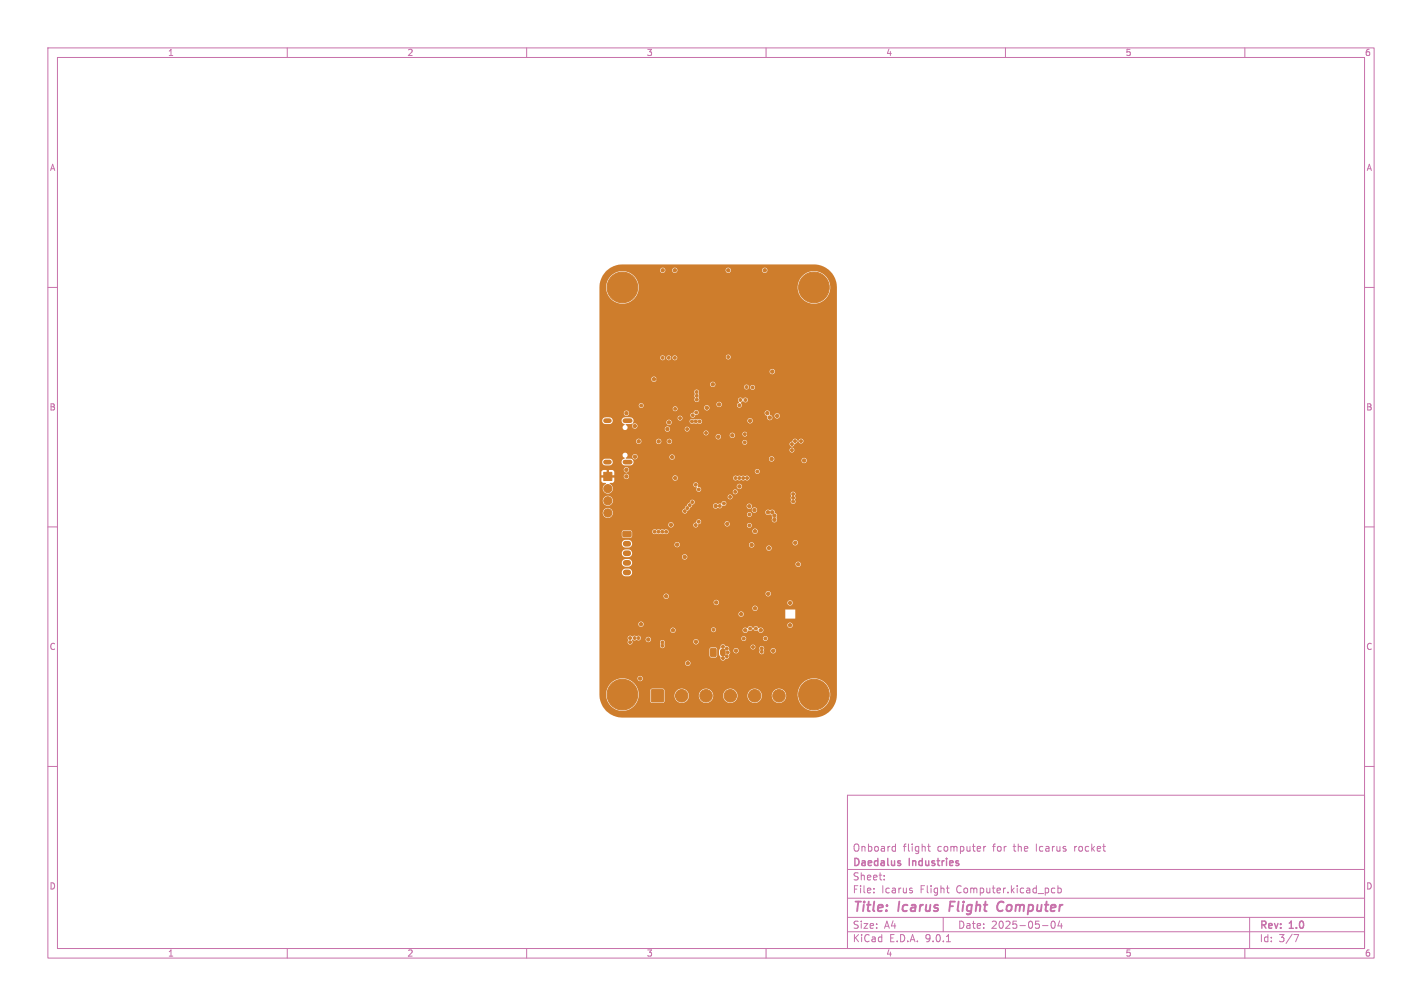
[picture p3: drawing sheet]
<svg xmlns="http://www.w3.org/2000/svg" width="297mm" height="210mm" viewBox="0 0 297 210" stroke-linecap="round" stroke-linejoin="round" font-family="sans-serif">
<defs><g id="words">
<g font-size="2.8" fill="#c872ab">
<text x="178" y="190.9">Title:</text>
<text x="187.7" y="190.9">Icarus</text>
<text x="199.1" y="190.9">Flight</text>
<text x="209.9" y="190.9">Computer</text>
</g>
<g font-size="2.1" fill="#c872ab">
<text x="178" y="178">Onboard</text>
<text x="188.6" y="178">flight</text>
<text x="195.8" y="178">computer</text>
<text x="207.5" y="178">for</text>
<text x="212" y="178">the</text>
<text x="216.8" y="178">Icarus</text>
<text x="224.9" y="178">rocket</text>
<text x="178" y="184">Sheet:</text>
<text x="178" y="181.2">Daedalus</text>
<text x="190" y="181.2">Industries</text>
<text x="178" y="186.7">File:</text>
<text x="184.1" y="186.7">Icarus</text>
<text x="192.2" y="186.7">Flight</text>
<text x="199.9" y="186.7">Computer.kicad_pcb</text>
<text x="178" y="196.9">KiCad</text>
<text x="178" y="194.1">Size:</text>
<text x="184.7" y="194.1">A4</text>
<text x="185.7" y="196.9">E.D.A.</text>
<text x="193.3" y="196.9">9.0.1</text>
<text x="200" y="194.1">Date:</text>
<text x="207" y="194.1">2025-05-04</text>
<text x="263" y="194.3">Rev:</text>
<text x="263" y="196.9">Id:</text>
<text x="267.1" y="196.9">3/7</text>
<text x="269.4" y="194.3">1.0</text>
</g>
<g font-size="1.8" fill="#c872ab">
<text x="35" y="11.9">1</text>
<text x="85" y="11.9">2</text>
<text x="135" y="11.9">3</text>
<text x="185" y="11.9">4</text>
<text x="235" y="11.9">5</text>
<text x="285" y="11.9">6</text>
<text x="10.3" y="35.9">A</text>
<text x="285.4" y="35.9">A</text>
<text x="10.3" y="85.9">B</text>
<text x="285.3" y="85.9">B</text>
<text x="10.3" y="135.9">C</text>
<text x="285.3" y="135.9">C</text>
<text x="10.3" y="185.9">D</text>
<text x="285.3" y="185.9">D</text>
<text x="35" y="199.9">1</text>
<text x="85" y="199.9">2</text>
<text x="135" y="199.9">3</text>
<text x="185" y="199.9">4</text>
<text x="235" y="199.9">5</text>
<text x="285" y="199.9">6</text>
</g>
</g></defs>
<g fill="none" stroke="#c872ab" stroke-width=".21">
<path d="M10 10h277v190h-277zM12 12h273v186h-273zM60 10v2M110 10v2M160 10v2M210 10v2M260 10v2M10 60h2M285 60h2M10 110h2M285 110h2M10 160h2"/>
<path d="M177 166h108v32h-108zM186.6 176.7l.4 .1M187 176.2v1.5M187 177.6l-.4 .1M193.7 176.7h.6M194 176.2v1.3l.3 .2M205.5 176.7v1M205.9 176.7l-.4 .3M285 160h2M60 198v2M110 198v2M160 198v2"/>
<path d="M177 194.5h108M177 191.5h108M177 187.5h108M177 181.5h108M182.5 186.3v.1M182.5 185.5v.1M184.7 183.6v.1M184.7 182.8v.1M190.4 185.9l.2 .2-.2 .3M190.4 185.4l.1 .1M197 191.5v3M197.7 196.6h.8"/>
<path d="M197.7 185.4h.5M198 186.3l.2 .1M210 198v2M217.7 193.2h1.2M219.7 192.4a.81 .81 0 0 0 .3 1.4l.2-.1 .2-.5-.2-.8M219.7 186.3l.2 .1 .4-.1M220.3 185.5l-.4-.1-.2 .1M221 185.5l.4-.1 .3 .3-.2 .6h-.5M221 184.9v1.5M221.3 192.2l-.3 1.1h.9M221.7 192.8v1M260 198v2"/>
<path d="M261 191.5v6.5M270.2 195.1h1l-.6 1.5"/>
</g>
<path d="M198.5 188.2l-.2 2M209.3 188.2a1.07 1.07 0 0 0-1 .8 1.07 1.07 0 0 0 .5 1.2l.5-.1" fill="none" stroke="#c872ab" stroke-width=".4"/>
<path d="M187.9 179.7l.2 .1M187.9 180.2l.2 .2-.2 .3" fill="none" stroke="#c872ab" stroke-width=".3"/>
<g fill="#ce7d2c" stroke="#ce7d2c" stroke-width=".21">
<path d="M136.1 144h2.4v2.5h-2.4z"/>
<path d="M126.1 98.6h1.7v1.7h-1.7z"/>
<path d="M148.5 135.4l.8-.1 .3 .2v1.3l-.2 .3h-.8l-.2-.2z"/>
<path d="M130.1 111l1.6-.1 .1 .3v.7l-.2 .2h-1.4l-.1-.2z"/>
<circle cx="142.4" cy="145.2" r="1.3"/>
<circle cx="147.5" cy="145.2" r="1.3"/>
<circle cx="152.5" cy="145.2" r="1.3"/>
<circle cx="157.6" cy="145.2" r="1.3"/>
<circle cx="162.7" cy="145.2" r="1.3"/>
<circle cx="170" cy="145" r="3.2"/>
<circle cx="170" cy="60" r="3.2"/>
<circle cx="127" cy="102" r=".85"/>
<circle cx="127" cy="104.5" r=".85"/>
<circle cx="127" cy="107.1" r=".85"/>
<circle cx="130" cy="145" r="3.2"/>
<circle cx="130" cy="60" r="3.2"/>
<circle cx="157.7" cy="127" r=".35"/>
<circle cx="157.3" cy="135.1" r=".3"/>
<circle cx="159.1" cy="136.1" r=".3"/>
<circle cx="159.1" cy="135.4" r=".3"/>
<circle cx="152.1" cy="74.5" r=".3"/>
<circle cx="139.1" cy="111" r=".3"/>
<circle cx="136.7" cy="111" r=".3"/>
<circle cx="137.5" cy="111" r=".3"/>
<circle cx="138.3" cy="111" r=".3"/>
<circle cx="165.4" cy="91.2" r=".3"/>
<circle cx="139.7" cy="85.9" r=".35"/>
<circle cx="131" cy="135.5" r=".3"/>
<circle cx="159.4" cy="77.6" r=".35"/>
<circle cx="145.2" cy="113.5" r=".35"/>
<circle cx="150.2" cy="81.3" r=".35"/>
<circle cx="142.7" cy="99.1" r=".3"/>
<circle cx="144.1" cy="112.6" r=".35"/>
<circle cx="161.8" cy="105.5" r=".3"/>
<circle cx="148.3" cy="133" r=".3"/>
<circle cx="152.6" cy="108.7" r=".35"/>
<circle cx="141.7" cy="89.6" r=".35"/>
<circle cx="159.8" cy="94.5" r=".35"/>
<circle cx="150.9" cy="92.9" r=".3"/>
<circle cx="131.7" cy="136.1" r=".3"/>
<circle cx="162.6" cy="105.5" r=".3"/>
<circle cx="166.7" cy="96.1" r=".35"/>
<circle cx="164.5" cy="116.8" r=".3"/>
<circle cx="158.5" cy="83.8" r=".35"/>
<circle cx="147.5" cy="111.5" r=".35"/>
<circle cx="137.5" cy="79.2" r=".35"/>
<circle cx="160.8" cy="89.4" r=".35"/>
<circle cx="137.6" cy="106.1" r=".35"/>
<circle cx="150.6" cy="112.6" r=".35"/>
<circle cx="144.1" cy="113.5" r=".35"/>
<circle cx="131.7" cy="135.5" r=".3"/>
<circle cx="164.1" cy="91.2" r=".3"/>
<circle cx="156.4" cy="90.6" r=".35"/>
<circle cx="162.3" cy="83.3" r=".35"/>
<circle cx="131" cy="136.1" r=".3"/>
<circle cx="164.5" cy="115.9" r=".3"/>
<circle cx="133" cy="132.3" r=".35"/>
<circle cx="160.1" cy="90" r=".35"/>
<circle cx="163.3" cy="105.5" r=".3"/>
<circle cx="148.5" cy="108.8" r=".35"/>
<circle cx="164.5" cy="117.8" r=".3"/>
<circle cx="166.7" cy="117.8" r=".35"/>
<circle cx="153.7" cy="135.8" r=".35"/>
<circle cx="141" cy="99.8" r=".35"/>
<circle cx="133.4" cy="133.2" r=".3"/>
<circle cx="155.6" cy="131.6" r=".35"/>
<circle cx="140.4" cy="95.4" r=".35"/>
<circle cx="130.8" cy="99.5" r=".35"/>
<circle cx="161.5" cy="135.9" r=".35"/>
<circle cx="143" cy="116.3" r=".35"/>
<circle cx="160.6" cy="114.4" r=".35"/>
<circle cx="151.8" cy="137" r=".3"/>
<circle cx="147.6" cy="85.1" r=".35"/>
<circle cx="166.1" cy="113.3" r=".35"/>
<circle cx="139.7" cy="74.7" r=".3"/>
<circle cx="157" cy="113.8" r=".35"/>
<circle cx="153" cy="90.9" r=".35"/>
<circle cx="165.6" cy="104.7" r=".3"/>
<circle cx="140.9" cy="56.4" r=".35"/>
<circle cx="133.9" cy="130.3" r=".35"/>
<circle cx="139.4" cy="89.6" r=".35"/>
<circle cx="152.1" cy="56.4" r=".35"/>
<circle cx="132.6" cy="88.9" r=".35"/>
<circle cx="138.3" cy="134.8" r=".3"/>
<circle cx="145.4" cy="134" r=".35"/>
<circle cx="157.7" cy="110.9" r=".35"/>
<circle cx="132.6" cy="95.3" r=".35"/>
<circle cx="150" cy="91.2" r=".35"/>
<circle cx="158.9" cy="131.6" r=".35"/>
<circle cx="143.7" cy="138.5" r=".35"/>
<circle cx="151.9" cy="109.4" r=".35"/>
<circle cx="139.1" cy="124.5" r=".35"/>
<circle cx="130.8" cy="98.1" r=".35"/>
<circle cx="165.6" cy="103.9" r=".3"/>
<circle cx="156.5" cy="105.7" r=".35"/>
<circle cx="151.8" cy="135.4" r=".3"/>
<circle cx="160.4" cy="123.9" r=".35"/>
<circle cx="154.8" cy="128.2" r=".35"/>
<circle cx="131.6" cy="133.2" r=".3"/>
<circle cx="151" cy="137.4" r=".3"/>
<circle cx="149.6" cy="125.8" r=".35"/>
<circle cx="152" cy="136.2" r=".3"/>
<circle cx="138.3" cy="134.1" r=".3"/>
<circle cx="161.7" cy="108.5" r=".35"/>
<circle cx="159.7" cy="56.4" r=".35"/>
<circle cx="131.6" cy="134.1" r=".3"/>
<circle cx="160.8" cy="87.2" r=".35"/>
<circle cx="148.9" cy="80.2" r=".35"/>
<circle cx="130.8" cy="86.3" r=".35"/>
<circle cx="133.7" cy="141.6" r=".35"/>
<circle cx="149.5" cy="105.6" r=".35"/>
<circle cx="132.5" cy="133.2" r=".3"/>
<circle cx="138.4" cy="74.7" r=".3"/>
<circle cx="160.4" cy="107" r=".35"/>
<circle cx="141.4" cy="113.7" r=".35"/>
<circle cx="161.2" cy="95.8" r=".35"/>
<circle cx="140.9" cy="74.7" r=".3"/>
<circle cx="139.7" cy="88.2" r=".35"/>
<circle cx="156.7" cy="87.8" r=".35"/>
<circle cx="149" cy="131.5" r=".3"/>
<circle cx="154.4" cy="101.5" r=".35"/>
<circle cx="136.6" cy="79.2" r=".35"/>
<circle cx="157.6" cy="106.5" r=".35"/>
<circle cx="140.1" cy="109.6" r=".35"/>
<circle cx="161.7" cy="107.7" r=".35"/>
<circle cx="161.3" cy="107" r=".35"/>
<circle cx="151" cy="135" r=".3"/>
<circle cx="168" cy="96.1" r=".35"/>
<circle cx="161.3" cy="77.6" r=".35"/>
<circle cx="160.3" cy="86.2" r=".35"/>
<circle cx="162.3" cy="86.8" r=".35"/>
<circle cx="150.2" cy="84.4" r=".35"/>
<circle cx="133.4" cy="92.1" r=".35"/>
<circle cx="135.4" cy="133.5" r=".35"/>
<circle cx="165.6" cy="103.1" r=".3"/>
<circle cx="165" cy="130.5" r=".35"/>
<circle cx="139.8" cy="92.1" r=".35"/>
<circle cx="138.4" cy="56.4" r=".35"/>
<circle cx="165" cy="125.9" r=".35"/>
<circle cx="156.5" cy="109.7" r=".3"/>
<circle cx="156.5" cy="107.4" r=".3"/>
<circle cx="137.6" cy="92.1" r=".35"/>
<circle cx="140.6" cy="131.6" r=".35"/>
<circle cx="144.1" cy="105.4" r=".3"/>
<circle cx="143.6" cy="106.1" r=".3"/>
<circle cx="144.6" cy="104.8" r=".3"/>
<circle cx="143" cy="106.7" r=".3"/>
<circle cx="150.3" cy="105.6" r=".3"/>
<circle cx="155.3" cy="133.3" r=".3"/>
<circle cx="156.7" cy="131.2" r=".3"/>
<circle cx="151.2" cy="105.1" r=".3"/>
<circle cx="153.6" cy="102.7" r=".3"/>
<circle cx="159.9" cy="133.3" r=".3"/>
<circle cx="157.9" cy="131.2" r=".3"/>
<circle cx="152.5" cy="103.7" r=".3"/>
<circle cx="147.5" cy="90.4" r=".3"/>
<circle cx="133.9" cy="84.7" r=".3"/>
<circle cx="165.4" cy="92.7" r=".3"/>
<circle cx="165.4" cy="94" r=".3"/>
<circle cx="155.6" cy="92.3" r=".3"/>
<circle cx="155.6" cy="90.6" r=".3"/>
<circle cx="141" cy="85.3" r=".3"/>
<circle cx="143.5" cy="89.6" r=".3"/>
<circle cx="166" cy="92.1" r=".3"/>
<circle cx="167.3" cy="92.1" r=".3"/>
<circle cx="145.4" cy="86.1" r=".3"/>
<circle cx="146.1" cy="88" r=".3"/>
<circle cx="154.4" cy="99.8" r=".3"/>
<circle cx="154.4" cy="84.6" r=".3"/>
<circle cx="157.2" cy="80.9" r=".3"/>
<circle cx="158.2" cy="98.4" r=".3"/>
<circle cx="155.9" cy="80.8" r=".3"/>
<circle cx="156" cy="99.8" r=".3"/>
<circle cx="145.9" cy="102.2" r=".3"/>
<circle cx="145.9" cy="108.9" r=".3"/>
<circle cx="145.5" cy="82.6" r=".3"/>
<circle cx="144.5" cy="88" r=".3"/>
<circle cx="145.3" cy="109.6" r=".3"/>
<circle cx="145.3" cy="101.2" r=".3"/>
<circle cx="155.7" cy="83.5" r=".3"/>
<circle cx="155.2" cy="99.8" r=".3"/>
<circle cx="154.6" cy="83.5" r=".3"/>
<circle cx="153.6" cy="99.8" r=".3"/>
<circle cx="145.3" cy="88" r=".3"/>
<circle cx="145.5" cy="83.4" r=".3"/>
<circle cx="144.7" cy="86.7" r=".3"/>
<circle cx="145.5" cy="81.8" r=".3"/>
<circle cx="142" cy="87.3" r=".3"/>
</g>
<path d="M126.5 87.8h.8M126.5 96.5h.8M130.5 87.8h1.1M130.5 96.5h1.1" fill="none" stroke="#ce7d2c" stroke-width="1"/>
<path d="M130.7 113.5h.5M130.7 115.5h.5M130.7 117.5h.5M130.7 119.5h.5M151 135.9v.6" fill="none" stroke="#ce7d2c" stroke-width="1.2"/>
<path d="M126.6 56.6l.3-.2h11v.1a.56 .56 0 0 0 .6 .5 .56 .56 0 0 0 .5-.6h1.4v.1a.56 .56 0 0 0 .6 .5 .56 .56 0 0 0 .5-.6h10.1v.1a.56 .56 0 0 0 .6 .5 .56 .56 0 0 0 .5-.6h6.5v.1a.56 .56 0 0 0 .8 .4 .56 .56 0 0 0 0-.9 .56 .56 0 0 0-.8 .4h-6.5l-.1-.2a.56 .56 0 0 0-.6-.3 .56 .56 0 0 0-.4 .5h-10.1v-.2a.56 .56 0 0 0-.6-.3 .56 .56 0 0 0-.5 .5h-1.4l-.1-.2a.56 .56 0 0 0-.6-.3 .56 .56 0 0 0-.4 .5l-11-.1a4.8 4.8 0 0 1 3.1-1.1h40a4.8 4.8 0 0 1 4.8 4.8v85a4.8 4.8 0 0 1-4.8 4.8h-40a4.8 4.8 0 0 1-4.8-5h1.4v.4a3.4 3.4 0 0 0 3.9 3.2 3.4 3.4 0 0 0 2.8-4.3h2.5v2.3l.4 .3h2.2l.4-.3v-1.3h2.1a1.51 1.51 0 0 0 1.5 1.7 1.51 1.51 0 0 0 1.5-1.7h2.1v.3a1.51 1.51 0 0 0 1.6 1.4 1.51 1.51 0 0 0 1.4-1.7h2v.3a1.51 1.51 0 0 0 1.7 1.4 1.51 1.51 0 0 0 1.3-1.7h2.1v.3a1.51 1.51 0 0 0 1.6 1.4 1.51 1.51 0 0 0 1.4-1.7h2.1v.3a1.5 1.5 0 0 0 1.8 1.3 1.5 1.5 0 0 0 1.1-1.9h2.5v.4a3.4 3.4 0 0 0 5.2 2.7 3.4 3.4 0 0 0 0-5.8 3.4 3.4 0 0 0-5.2 2.7h-2.5v-.1a1.51 1.51 0 0 0-1.6-.9 1.51 1.51 0 0 0-1.3 1.3h-2.1v-.2a1.51 1.51 0 0 0-1.6-1.2 1.51 1.51 0 0 0-1.4 1.4h-2.1v-.2a1.51 1.51 0 0 0-1.6-1.2 1.51 1.51 0 0 0-1.4 1.4h-2l-.1-.2a1.51 1.51 0 0 0-1.6-1.2 1.51 1.51 0 0 0-1.3 1.4h-2.1l-.1-.2a1.51 1.51 0 0 0-1.5-1.2 1.51 1.51 0 0 0-1.4 1.4h-2.1v-1l-.4-.3h-2.2l-.4 .3h-2.5l-.1-.2a3.4 3.4 0 0 0-3.7-2.3 3.4 3.4 0 0 0-2.9 3.2h-1.4v-3.2h7.9v.1a.56 .56 0 0 0 .9 .4 .56 .56 0 0 0 0-.9 .56 .56 0 0 0-.9 .4h-7.9v-3.2h17.9v.1a.56 .56 0 0 0 .9 .4 .56 .56 0 0 0 0-.9 .56 .56 0 0 0-.9 .4h-17.9v-2.9h23v1.4l.2 .3 1 .1 .3-.1 .1-1.3h.4v.8l.3 .4a.58 .58 0 0 0 .3 .8 .58 .58 0 0 0 .8-.4 .62 .62 0 0 0 .6-.2 .62 .62 0 0 0 .1-.7 .52 .52 0 0 0 0-.8h.9v.1a.55 .55 0 0 0 .5 .5 .55 .55 0 0 0 .6-.4h4.3v.1a.5 .5 0 0 0 .7 .4 .5 .5 0 0 0 .2-.7h1.4v.1a.56 .56 0 0 0 .9 .4 .56 .56 0 0 0 0-.9 .56 .56 0 0 0-.9 .4h-1.4a.55 .55 0 0 0 0-.8 .55 .55 0 0 0-.8 0 .55 .55 0 0 0 0 .8l-.1 .2-4.3-.1a.56 .56 0 0 0-.5-.6 .56 .56 0 0 0-.6 .5h-.9v-.5l-.2-.3h4.7a.5 .5 0 0 0 .6 .6 .5 .5 0 0 0 .2-.9 .5 .5 0 0 0-.8 .2v.1l-4.9-.1a.47 .47 0 0 1-.7-.3 .58 .58 0 0 0-.6 .1 .58 .58 0 0 0-.1 .6l-.3 .6h-.4l-.1-.5-.3-.3h-.8l-.4 .4h-23v-2.4h5.9l.2 .6a.51 .51 0 0 0 .1 .7 .51 .51 0 0 0 .7-.1 .51 .51 0 0 0-.2-.7l.2-.1 .5 .2 .4-.1a.51 .51 0 0 0 .8-.2h1v.2a.55 .55 0 0 0 .7 .4h2.3l.2 .5a.53 .53 0 0 0 .1 .7 .53 .53 0 0 0 .7-.1 .53 .53 0 0 0 0-.7v-.5h6a.56 .56 0 0 0 .7 .6 .56 .56 0 0 0 .3-.9 .56 .56 0 0 0-1 .2v.1h-6l-.3-.3a.5 .5 0 0 0-.7 .4h-2.2a.55 .55 0 0 0 .3-.8h18.9l.1 .3a.5 .5 0 0 0 .6 .3 .5 .5 0 0 0 .3-.6h3.6v.1a.5 .5 0 0 0 .7 .4 .5 .5 0 0 0 0-.8 .5 .5 0 0 0-.7 .3h-3.6l-.3-.4a.5 .5 0 0 0-.7 .4h-19a.56 .56 0 0 0-.5-.2 .56 .56 0 0 0-.5 .4h-1a.6 .6 0 0 0-.3-.6 .6 .6 0 0 0-.6 0l-.5-.1a.45 .45 0 0 1-.7 0l-.4 .1-.2 .3h-5.9v-1.6h14.8v.1a.55 .55 0 0 0 .7 .5 .55 .55 0 0 0 .4-.7h7.4v.1a.5 .5 0 0 0 .5 .5 .5 .5 0 0 0 .5-.5h5.6v.1a.6 .6 0 0 0 .6 .5 .6 .6 0 0 0 .6-.5h.1a.59 .59 0 0 0 .9-.4l.2 .3a.55 .55 0 0 0 .8 .1 .58 .58 0 0 0 .5 .6 .58 .58 0 0 0 .6-.6 .58 .58 0 0 0-.6-.6l-.3 .1a.63 .63 0 0 0-.6-.4 .63 .63 0 0 0-.6 .5 .63 .63 0 0 0-.6-.5 .63 .63 0 0 0-.6 .5l-.1-.1a.56 .56 0 0 0-.9 .4h-5.6l-.3-.5a.5 .5 0 0 0-.7 .4h-7.4a.56 .56 0 0 0-.6-.4 .56 .56 0 0 0-.5 .5h-14.8v-1.3h8.1v.2a.55 .55 0 0 0 .5 .5 .55 .55 0 0 0 .6-.4h30.1v.1a.56 .56 0 0 0 .8 .4 .56 .56 0 0 0 0-.9 .56 .56 0 0 0-.8 .4l-30.1-.1a.56 .56 0 0 0-.4-.6 .56 .56 0 0 0-.7 .4h-8.1v-1.1h40.9v-1.9h-2.1v1.9h-38.8v-1h29a.56 .56 0 0 0 .8 .6 .56 .56 0 0 0 .2-.9 .56 .56 0 0 0-.9 .2l-.1 .1h-29v-1.2h32a.56 .56 0 0 0 .7 .6 .56 .56 0 0 0 .2-.9 .56 .56 0 0 0-.9 .2v.1h-32v-1.2h23.8a.55 .55 0 0 0 .6 .6 .55 .55 0 0 0 .6-.5h14.3v.1a.56 .56 0 0 0 .8 .4 .56 .56 0 0 0 0-.9 .56 .56 0 0 0-.8 .4l-14.3-.1a.56 .56 0 0 0-.6-.5 .56 .56 0 0 0-.6 .5h-23.8v-1.3h13.4v.1a.56 .56 0 0 0 .8 .4 .56 .56 0 0 0 0-.9 .56 .56 0 0 0-.8 .4h-13.4v-.5h34.7v.1a.56 .56 0 0 0 .8 .4 .56 .56 0 0 0 0-.9 .56 .56 0 0 0-.8 .4h-34.7v-4.5h4.7l.1 .5 .3 .3 1 .1a.8 .8 0 0 0 .7-.8 .8 .8 0 0 0-.7-.8l-1 .1-.4 .6h-4.7v-2h4.7l.2 .6 .5 .3h.9l.5-.6h34.2a.56 .56 0 0 0 .7 .6 .56 .56 0 0 0 .2-.9 .56 .56 0 0 0-.9 .2v.1h-34.2l-.2-.7-.5-.3-1 .1-.4 .6h-4.7v-2h4.7a.8 .8 0 0 0 .7 .9l11.8-.1v.1a.56 .56 0 0 0 .9 .4 .56 .56 0 0 0 0-.9 .56 .56 0 0 0-.9 .4h-10.8l.1-.1a.8 .8 0 0 0 .3-.8 .8 .8 0 0 0-.7-.6l-1 .1-.4 .6h-4.7v-1h34.9v.1a.56 .56 0 0 0 .8 .4 .56 .56 0 0 0 0-.9 .56 .56 0 0 0-.8 .4h-34.9v-1h4.7l.1 .5 .3 .3 1 .1a.8 .8 0 0 0 .7-.7h8.9v.2a.55 .55 0 0 0 .6 .4 .55 .55 0 0 0 .5-.5h14.4v.1a.55 .55 0 0 0 1 .4 .55 .55 0 0 0-.3-1h8.4v.2a.56 .56 0 0 0 .9 .4 .56 .56 0 0 0 0-1 .56 .56 0 0 0-.9 .4h-8.6l-.2 .1-.3 .4h-14.4l-.1-.2a.56 .56 0 0 0-.5-.4 .56 .56 0 0 0-.5 .5h-8.9l-.2-.6-.5-.3-1 .1-.4 .6h-4.7v-2.3h4.7v.8l.4 .4h1.3l.3-.1 .1-.3v-1h4.2l.1 .3a.72 .72 0 0 0 .9 .2l1.2 .1 .4-.1a.51 .51 0 0 0 .6 0 .51 .51 0 0 0 .2-.6h17.5v.2a.56 .56 0 0 0 .9 .4 .56 .56 0 0 0 0-1 .56 .56 0 0 0-.9 .4h-17.5l-.4-.3-.4 .1-.4-.1-1.2 .1a.72 .72 0 0 0-1 .3h-4.2l-.3-.2h-1.4l-.4 .4h-4.7v-1.6h14.4v.1a.55 .55 0 0 0 .6 .5 .55 .55 0 0 0 .5-.6h4.1v.3a.51 .51 0 0 0 .6 .3 .51 .51 0 0 0 .4-.6l.5-.2h5v.1a.55 .55 0 0 0 .5 .5 .55 .55 0 0 0 .6-.3h3.6v.1a.5 .5 0 0 0 .8 .4 .5 .5 0 0 0 0-.8 .5 .5 0 0 0-.8 .3h-3.6a.56 .56 0 0 0-.4-.8 .56 .56 0 0 0-.7 .5l-5-.1a.51 .51 0 0 0-.2-.8 .51 .51 0 0 0-.7 .6l-.4 .2-.2 .3h-4.1v-.2a.56 .56 0 0 0-.6-.3 .56 .56 0 0 0-.5 .5h-14.4v-2.5h.7v.2a1.05 1.05 0 0 0 1 .9 1.05 1.05 0 0 0 1.1-.8h28v.2a.5 .5 0 0 0 .8 .3 .5 .5 0 0 0 0-.8 .5 .5 0 0 0-.8 .3h-28l-.1-.7h14.6v.2a.56 .56 0 0 0 .7 .4 .56 .56 0 0 0 .4-.6l.3-.2h13.1a.55 .55 0 0 0 .3 .6 .55 .55 0 0 0 .7-.1h1.8v.1a.68 .68 0 0 0 1.1 .4l.2 .1a1.03 1.03 0 0 1 .1 1.1 .59 .59 0 0 0 .9 .3 .59 .59 0 0 0 .1-.9 .68 .68 0 0 0-.3-1 .66 .66 0 0 0-.4-.6 .66 .66 0 0 0-.7 .1l-.2-.1a.56 .56 0 0 0-.8 .5l-1.8-.1a.56 .56 0 0 0-.2-.8 .56 .56 0 0 0-.8 .4h-13.1l.2-.4 .4-.4h4.4a.66 .66 0 0 0 .4 .5 .66 .66 0 0 0 .7-.1l.1 .1a.52 .52 0 0 0 .7-.5h5.1v.2a.56 .56 0 0 0 .9 .3 .56 .56 0 0 0 0-.9 .56 .56 0 0 0-.9 .4h-5.1a.54 .54 0 0 0 .8-.3 .54 .54 0 0 0-.5-.7l-.3 .2-.2 .4h-.6a.78 .78 0 0 0-1.1 .4h-4.4l.2-.3a.52 .52 0 0 0 .3-.6 .52 .52 0 0 0-.6-.4 .52 .52 0 0 0-.4 .6l-.3 .2-.2 .4-.3 .3-.2 .3-.3 .2-.2 .3h-14.6a1.06 1.06 0 0 0-1.2-.6 1.06 1.06 0 0 0-.8 1h-.7v-2.6h.7v.2a1.05 1.05 0 0 0 1.6 .8 1.05 1.05 0 0 0 0-1.7h24.5v.1a.5 .5 0 0 0 .8 .4 .5 .5 0 0 0 0-.9 .5 .5 0 0 0-.8 .4l-24.5-.1a1.05 1.05 0 0 0-1.6 .8h-.7v-5.8h.4v.6h.9v.5h-.9v.7l.3 .4 .7 .2a1.07 1.07 0 0 0-.7 1.5 1.07 1.07 0 0 0 1.7 .3 1.07 1.07 0 0 0-.1-1.7h17.3l.2 .5 .5 .1a.57 .57 0 0 0 0 .7 .57 .57 0 0 0 .7 .2h6.9v.1a.5 .5 0 0 0 .7 .4h11.3l.1 1.1a.53 .53 0 0 0 .2 .9 .53 .53 0 0 0 .8-.5l-.1-1a.54 .54 0 0 0-.2-.8 .54 .54 0 0 0-.8 .3h-11.2a.5 .5 0 0 0-.1-.9 .5 .5 0 0 0-.7 .4h-6.8a.61 .61 0 0 0 0-.7 .61 .61 0 0 0-.6-.3v-.1h8.2a.56 .56 0 0 0 .7 .6 .56 .56 0 0 0 .2-.9 .56 .56 0 0 0-.9 .1v.2h-8.2a.5 .5 0 0 0-.2-.8 .5 .5 0 0 0-.7 .4h-17.3l-.2-.1 .1-.2h.6l.3-.4v-.7h-.9v-.3h2.9v.1a.55 .55 0 0 0 .4 .5 .55 .55 0 0 0 .6-.3h9.2v.2a.55 .55 0 0 0 .6 .4 .55 .55 0 0 0 .5-.6h11.5v.2a.68 .68 0 0 0 1 .3l1.2 .1 .4-.1a.52 .52 0 0 0 .7-.1 .52 .52 0 0 0-.1-.8 .52 .52 0 0 0-.7 .1l-.3-.1-.4 .1-1.1-.1a.5 .5 0 0 0-.7 .4h-11.5a.56 .56 0 0 0-.6-.5 .56 .56 0 0 0-.5 .5h-9.2a.56 .56 0 0 0-.3-.8 .56 .56 0 0 0-.7 .5h-2.9v-.2h.9v-.7l-.4-.4h-.7v.9h-.5v-.9h-.7l-.4 .5h-.4v-.6h5.1a.55 .55 0 0 0 .3 .6 .55 .55 0 0 0 .7-.2h26.4v.1a.5 .5 0 0 0 .7 .4 .5 .5 0 0 0 0-.9 .5 .5 0 0 0-.7 .4l-26.4-.1a.56 .56 0 0 0-.3-.8 .56 .56 0 0 0-.7 .5h-5.1v-1.5h.6l.2 .5 .4 .2 1.1-.1 .3-.2 .2-.4h1.8l.2 .4 .3 .2h1.5a.7 .7 0 0 0 .5-.7 .7 .7 0 0 0-.6-.6h-.9l-.1-.2 .3-.3h1.1v.1a.55 .55 0 0 0 .6 .5 .55 .55 0 0 0 .5-.6h6.6v.2a.55 .55 0 0 0 .4 .5 .55 .55 0 0 0 .6-.3h19.8v.2a.55 .55 0 0 0 .5 .5 .55 .55 0 0 0 .6-.3h5.7v.1a.56 .56 0 0 0 .8 .4 .56 .56 0 0 0 0-.9 .56 .56 0 0 0-.8 .4l-5.7-.1a.56 .56 0 0 0-.4-.7 .56 .56 0 0 0-.7 .4h-19.8l.1-.1a.56 .56 0 0 0-.4-.7 .56 .56 0 0 0-.7 .4h-6.6a.56 .56 0 0 0-.6-.5 .56 .56 0 0 0-.5 .5l-1.1-.1a.54 .54 0 0 0-.4-.6 .54 .54 0 0 0-.6 .4 .54 .54 0 0 0 .5 .6l-.5 .4-.2 .5h-1.8a.7 .7 0 0 0-.7-.7h-1l-.4 .2-.1 .5h-.6v-2.6h39.7a.5 .5 0 0 0 .7 .5 .5 .5 0 0 0 .2-.8 .5 .5 0 0 0-.9 .2v.1h-39.7v-1.8h7.7a.55 .55 0 0 0 .5 .6 .55 .55 0 0 0 .6-.6h3v.1a.56 .56 0 0 0 .6 .5 .56 .56 0 0 0 .5-.6h1.2v.1a.55 .55 0 0 0 .5 .5 .55 .55 0 0 0 .5-.4h14.8v.1a.5 .5 0 0 0 .3 .4 .5 .5 0 0 0 .6-.2h8.9v.2a.54 .54 0 0 0 .6 .4 .54 .54 0 0 0 .5-.6 .52 .52 0 0 0 .5-.6h.3v.1a.5 .5 0 0 0 .8 .4 .5 .5 0 0 0 0-.8 .5 .5 0 0 0-.8 .3h-.3l-.3-.4a.68 .68 0 0 0-.8 .6l-.3 .1-.2 .3h-8.9a.5 .5 0 0 0-.3-.7 .5 .5 0 0 0-.6 .4l-14.7-.1a.56 .56 0 0 0-.5-.6 .56 .56 0 0 0-.6 .5h-1.2v-.2a.56 .56 0 0 0-.6-.3 .56 .56 0 0 0-.5 .5h-3a.56 .56 0 0 0-.6-.5 .56 .56 0 0 0-.5 .5h-7.7v-1h24.3v.1a.55 .55 0 0 0 .8 .5 .55 .55 0 0 0 .1-.9h2v.2a.55 .55 0 0 0 .8 .4 .55 .55 0 0 0 .2-.8h1.7v.1a.5 .5 0 0 0 .7 .4 .5 .5 0 0 0 0-.9 .5 .5 0 0 0-.7 .4l-1.7-.1a.56 .56 0 0 0-.6-.1 .56 .56 0 0 0-.4 .4l-2-.1a.56 .56 0 0 0-.9 .4h-24.3v-.8h21.8v.1a.5 .5 0 0 0 .7 .4 .5 .5 0 0 0 0-.8 .5 .5 0 0 0-.7 .3h-21.8v-2.4h.6l.2 .5 .4 .1h1.1l.3-.2 .2-.4h1.8l.2 .4 .5 .3a.6 .6 0 0 0-.4 .6 .6 .6 0 0 0 .5 .6l.4-.3h7.8v.1a.55 .55 0 0 0 .7 .5 .55 .55 0 0 0 .5-.6h3v.1a.5 .5 0 0 0 .8 .4 .5 .5 0 0 0 0-.8 .5 .5 0 0 0-.8 .3h-3a.56 .56 0 0 0-.6-.5 .56 .56 0 0 0-.6 .5h-7.8a.53 .53 0 0 0-.2-.7v-.3h1.4a.58 .58 0 0 0-.1 .8 .58 .58 0 0 0 .9 0 .58 .58 0 0 0-.2-.9l-.5 .1-.2-.2 .2-.2h6.9v.1a.55 .55 0 0 0 .7 .5 .55 .55 0 0 0 .3-.8h3.8v.1a.62 .62 0 0 0 1 .4h.6a.59 .59 0 0 0 .7 0 .59 .59 0 0 0 .3-.6h9.5v.1a.56 .56 0 0 0 .9 .4 .56 .56 0 0 0 0-.9 .56 .56 0 0 0-.9 .4h-9.5l-.4-.3-1.2 .1a.84 .84 0 0 0-1 .3l-3.8-.1a.56 .56 0 0 0-.6-.2 .56 .56 0 0 0-.4 .5h-6.9v-.5l-.3-.4h9.5a.5 .5 0 0 0 .7 .6 .5 .5 0 0 0 .2-.9 .5 .5 0 0 0-.8 .2l-.1 .1-11-.1a.7 .7 0 0 0-.7 .8h-1.8v-.1a.7 .7 0 0 0-.7-.7h-1l-.4 .3-.1 .5h-.6v-1.7h5.1a.55 .55 0 0 0 .3 .6 .55 .55 0 0 0 .7-.2h12.9v.2a.54 .54 0 0 0 .6 .4 .54 .54 0 0 0 .5-.6l.4-.1 .2-.3h13.8l.1 .4 .4 .2a.57 .57 0 0 0 .4 .8 .57 .57 0 0 0 .7-.5l-.2-.4h.7v.2a.56 .56 0 0 0 .8 .4 .56 .56 0 0 0 0-.9 .56 .56 0 0 0-.8 .3h-.7l-.3-.1a.62 .62 0 0 0-.2-.7 .62 .62 0 0 0-.7-.1l-.2 .4h-13.8a.54 .54 0 0 0-.5-.6 .54 .54 0 0 0-.6 .6l-.4 .1-.2 .3h-12.9a.55 .55 0 0 0-.2-.9 .55 .55 0 0 0-.8 .5h-5.1v-.9h15.3v.1a.5 .5 0 0 0 .7 .4 .5 .5 0 0 0 .2-.7h5.7v.1a.56 .56 0 0 0 .8 .4 .56 .56 0 0 0 0-.9 .56 .56 0 0 0-.8 .4h-5.7l-.1-.2a.5 .5 0 0 0-.8 .4h-15.3v-.7h8.2v.1a.5 .5 0 0 0 .7 .4 .5 .5 0 0 0 .2-.7h15.3v.1a.55 .55 0 0 0 .6 .5 .55 .55 0 0 0 .5-.5h3.2v.2a.51 .51 0 0 0 .8 .3 .51 .51 0 0 0 0-.8 .49 .49 0 0 1 .4-.4 .49 .49 0 0 1 .5 .2 .52 .52 0 0 0 .5-.8 .52 .52 0 0 0-.9 .1 .53 .53 0 0 0-.8-.2 .53 .53 0 0 0-.1 .8v.2l-.4 .4h-3.2a.55 .55 0 0 0-.4-.6 .55 .55 0 0 0-.7 .5h-15.3l-.1-.2a.5 .5 0 0 0-.8 .4h-8.2v-2.8h19.8l.1 1.1a.64 .64 0 0 0 0 .7 .64 .64 0 0 0 .6 .3 .79 .79 0 0 0 .2-1l.1-.3-.1-.3a.57 .57 0 0 0 0-.7 .57 .57 0 0 0-.7-.2l-.2 .4h-19.8v-1.6h23.1a.55 .55 0 0 0 .8 .5h6.3v.2a.5 .5 0 0 0 .5 .4 .5 .5 0 0 0 .5-.5h.3v.1a.5 .5 0 0 0 .8 .4 .5 .5 0 0 0 0-.9 .5 .5 0 0 0-.8 .4h-.3l-.2-.4a.5 .5 0 0 0-.8 .3h-6.3h.1a.56 .56 0 0 0-.1-.9 .56 .56 0 0 0-.8 .4h-23.1v-1.1h10.8v.1a.56 .56 0 0 0 .9 .4 .56 .56 0 0 0 0-.9 .56 .56 0 0 0-.9 .4h-10.8v-1.6h35.5v.1a.56 .56 0 0 0 .9 .4 .56 .56 0 0 0 0-.9 .56 .56 0 0 0-.9 .4h-35.5v-2.9h12.7v.2a.5 .5 0 0 0 .6 .4 .5 .5 0 0 0 .4-.6h.3v.2a.5 .5 0 0 0 .5 .4 .5 .5 0 0 0 .5-.6h.2v.2a.5 .5 0 0 0 .7 .4 .5 .5 0 0 0 .3-.7h10.2v.1a.5 .5 0 0 0 .8 .4 .5 .5 0 0 0 0-.9 .5 .5 0 0 0-.8 .4h-10.2l-.2-.2a.5 .5 0 0 0-.8 .3h-.2l-.3-.4a.5 .5 0 0 0-.7 .4h-.3l-.3-.4a.5 .5 0 0 0-.7 .4h-12.7v-14.8h1.4v.4a3.4 3.4 0 0 0 3.6 3.2 3.4 3.4 0 0 0 3.2-3.6h33.2v.4a3.4 3.4 0 0 0 5.2 2.7 3.4 3.4 0 0 0 0-5.8 3.4 3.4 0 0 0-5.2 2.7h-33.2v-.3a3.4 3.4 0 0 0-3.6-2.9 3.4 3.4 0 0 0-3.2 3.2h-1.4a4.8 4.8 0 0 1 1.4-3.2z" fill="#ce7d2c"/>
<use href="#words"/>
</svg>
